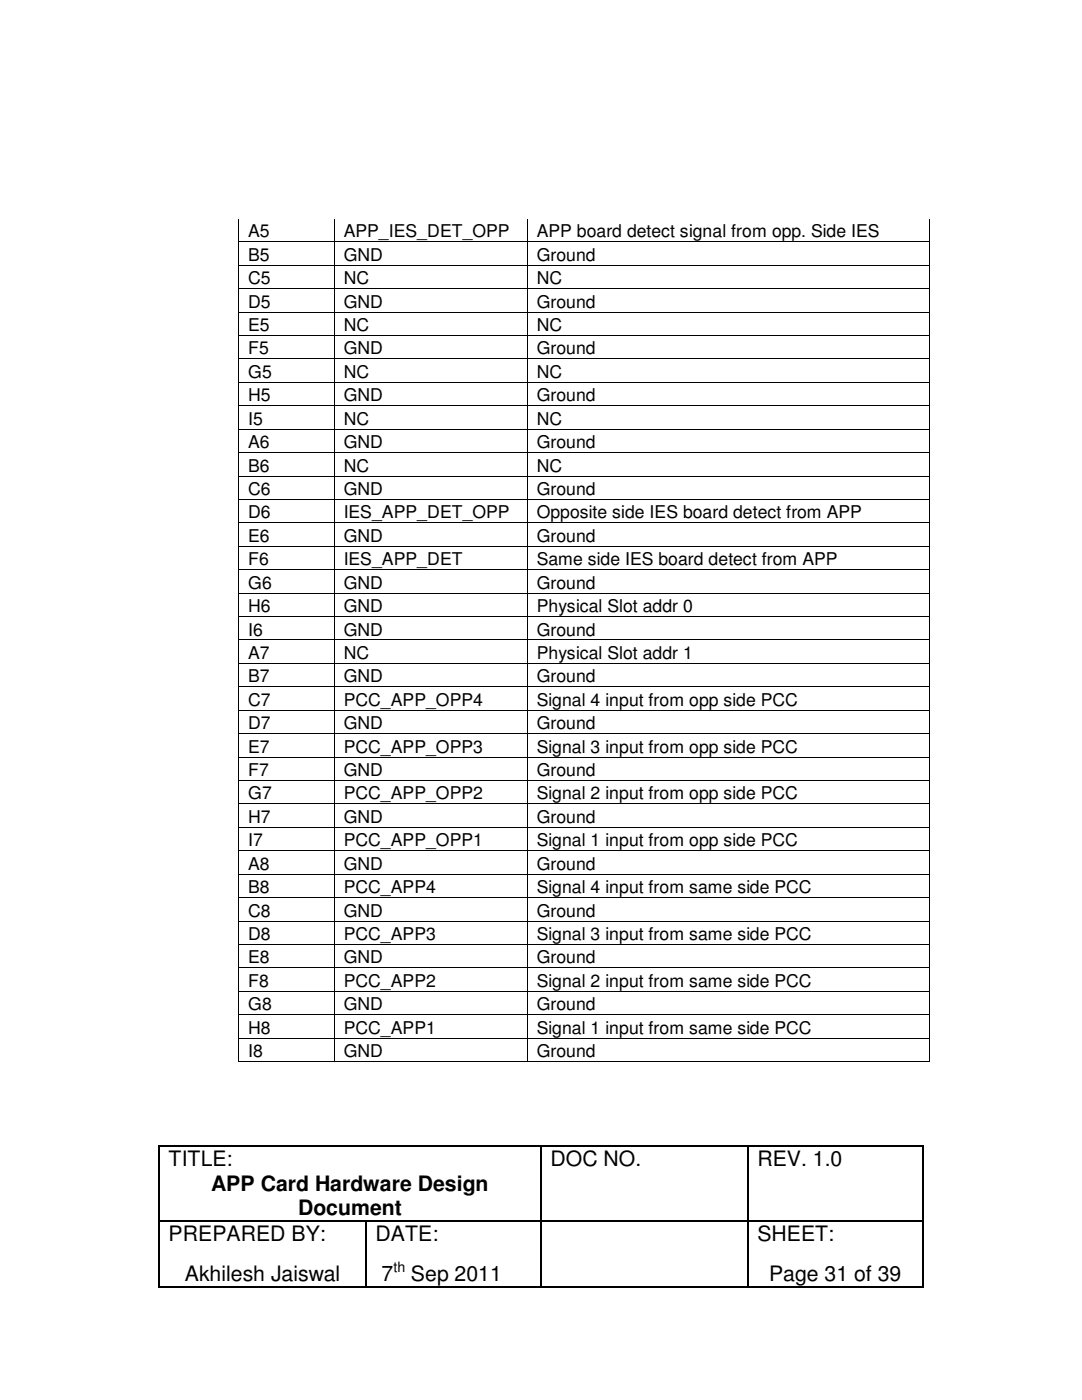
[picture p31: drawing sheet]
<svg xmlns="http://www.w3.org/2000/svg" width="216mm" height="279mm" viewBox="0 0 216 279" stroke-linecap="round" stroke-linejoin="round" font-family="sans-serif">
<defs><g id="words">
<g font-size="4.2">
<text x="33.7" y="232.7">TITLE:</text>
<text x="109.9" y="232.7">DOC NO.</text>
<text x="151.1" y="232.7">REV. 1.0</text>
<text x="42.2" y="237.6">APP Card Hardware Design</text>
<text x="59.5" y="242.5">Document</text>
<text x="33.7" y="247.6">PREPARED BY:</text>
<text x="74.9" y="247.6">DATE:</text>
<text x="151.1" y="247.6">SHEET:</text>
<text x="36.9" y="255.7">Akhilesh Jaiswal</text>
<text x="76.1" y="255.7">7</text>
<text x="82" y="255.7">Sep 2011</text>
<text x="153.5" y="255.7">Page 31 of 39</text>
</g>
<g font-size="3.5">
<text x="49.5" y="47.3">A5</text>
<text x="68.6" y="47.3">APP_IES_DET_OPP</text>
<text x="107.1" y="47.3">APP board detect signal from opp. Side IES</text>
<text x="49.5" y="52.1">B5</text>
<text x="68.6" y="52.1">GND</text>
<text x="107.1" y="52.1">Ground</text>
<text x="49.5" y="56.7">C5</text>
<text x="68.6" y="56.7">NC</text>
<text x="107.1" y="56.7">NC</text>
<text x="49.5" y="61.4">D5</text>
<text x="68.6" y="61.4">GND</text>
<text x="107.1" y="61.4">Ground</text>
<text x="49.5" y="66.1">E5</text>
<text x="49.5" y="70.7">F5</text>
<text x="68.6" y="70.7">GND</text>
<text x="68.6" y="66.1">NC</text>
<text x="107.1" y="66.1">NC</text>
<text x="107.1" y="70.7">Ground</text>
<text x="49.5" y="75.4">G5</text>
<text x="68.6" y="75.4">NC</text>
<text x="107.1" y="75.4">NC</text>
<text x="49.5" y="80.1">H5</text>
<text x="68.6" y="80.1">GND</text>
<text x="107.1" y="80.1">Ground</text>
<text x="49.5" y="84.8">I5</text>
<text x="49.5" y="89.5">A6</text>
<text x="68.6" y="84.8">NC</text>
<text x="68.6" y="89.5">GND</text>
<text x="107.1" y="84.8">NC</text>
<text x="107.1" y="89.5">Ground</text>
<text x="49.5" y="94.1">B6</text>
<text x="68.6" y="94.1">NC</text>
<text x="107.1" y="94.1">NC</text>
<text x="49.5" y="98.8">C6</text>
<text x="68.6" y="98.8">GND</text>
<text x="107.1" y="98.8">Ground</text>
<text x="49.5" y="103.5">D6</text>
<text x="68.6" y="103.5">IES_APP_DET_OPP</text>
<text x="107.1" y="103.5">Opposite side IES board detect from APP</text>
<text x="49.5" y="108.2">E6</text>
<text x="49.5" y="112.8">F6</text>
<text x="68.6" y="112.8">IES_APP_DET</text>
<text x="68.6" y="108.2">GND</text>
<text x="107.1" y="108.2">Ground</text>
<text x="107.1" y="112.8">Same side IES board detect from APP</text>
<text x="49.5" y="117.5">G6</text>
<text x="68.6" y="117.5">GND</text>
<text x="107.1" y="117.5">Ground</text>
<text x="49.5" y="122.2">H6</text>
<text x="68.6" y="122.2">GND</text>
<text x="107.1" y="122.2">Physical Slot addr 0</text>
<text x="49.5" y="126.8">I6</text>
<text x="49.5" y="131.5">A7</text>
<text x="68.6" y="126.8">GND</text>
<text x="68.6" y="131.5">NC</text>
<text x="107.1" y="131.5">Physical Slot addr 1</text>
<text x="107.1" y="126.8">Ground</text>
<text x="49.5" y="136.2">B7</text>
<text x="68.6" y="136.2">GND</text>
<text x="107.1" y="136.2">Ground</text>
<text x="49.5" y="140.8">C7</text>
<text x="68.6" y="140.8">PCC_APP_OPP4</text>
<text x="107.1" y="140.8">Signal 4 input from opp side PCC</text>
<text x="49.5" y="145.5">D7</text>
<text x="68.6" y="145.5">GND</text>
<text x="107.1" y="145.5">Ground</text>
<text x="49.5" y="150.2">E7</text>
<text x="49.5" y="154.9">F7</text>
<text x="68.6" y="154.9">GND</text>
<text x="68.6" y="150.2">PCC_APP_OPP3</text>
<text x="107.1" y="150.2">Signal 3 input from opp side PCC</text>
<text x="107.1" y="154.9">Ground</text>
<text x="49.5" y="159.6">G7</text>
<text x="68.6" y="159.6">PCC_APP_OPP2</text>
<text x="107.1" y="159.6">Signal 2 input from opp side PCC</text>
<text x="49.5" y="164.3">H7</text>
<text x="68.6" y="164.3">GND</text>
<text x="107.1" y="164.3">Ground</text>
<text x="49.5" y="168.9">I7</text>
<text x="49.5" y="173.6">A8</text>
<text x="68.6" y="168.9">PCC_APP_OPP1</text>
<text x="68.6" y="173.6">GND</text>
<text x="107.1" y="168.9">Signal 1 input from opp side PCC</text>
<text x="107.1" y="173.6">Ground</text>
<text x="49.5" y="178.3">B8</text>
<text x="68.6" y="178.3">PCC_APP4</text>
<text x="107.1" y="178.3">Signal 4 input from same side PCC</text>
<text x="49.5" y="182.9">C8</text>
<text x="68.6" y="182.9">GND</text>
<text x="107.1" y="182.9">Ground</text>
<text x="49.5" y="187.6">D8</text>
<text x="68.6" y="187.6">PCC_APP3</text>
<text x="107.1" y="187.6">Signal 3 input from same side PCC</text>
<text x="49.5" y="192.3">E8</text>
<text x="49.5" y="196.9">F8</text>
<text x="68.6" y="196.9">PCC_APP2</text>
<text x="68.6" y="192.3">GND</text>
<text x="107.1" y="192.3">Ground</text>
<text x="107.1" y="196.9">Signal 2 input from same side PCC</text>
<text x="49.5" y="201.6">G8</text>
<text x="68.6" y="201.6">GND</text>
<text x="107.1" y="201.6">Ground</text>
<text x="49.5" y="206.3">H8</text>
<text x="68.6" y="206.3">PCC_APP1</text>
<text x="107.1" y="206.3">Signal 1 input from same side PCC</text>
<text x="49.5" y="211">I8</text>
<text x="68.6" y="211">GND</text>
<text x="107.1" y="211">Ground</text>
</g>
<text font-size="2.8" x="78.5" y="253.8">th</text>
</g></defs>
<g fill="#000">
<path d="M47.5 48.2h.2v.1h-.2zM47.5 52.8h.2v.2h-.2zM47.5 57.5h.2v.2h-.2zM66.6 48.2h.2v.1h-.2zM66.6 52.8h.2v.2h-.2zM66.6 57.5h.2v.2h-.2zM105.1 48.2h.2v.1h-.2zM105.1 52.8h.2v.2h-.2zM105.1 57.5h.2v.2h-.2zM185.5 48.2h.1v.1h-.1zM185.5 52.8h.1v.2h-.1zM185.5 57.5h.1v.2h-.1z"/>
<path d="M47.5 62.2h.2v.2h-.2zM47.5 66.8h.2v.2h-.2zM47.5 71.5h.2v.2h-.2zM47.5 76.2h.2v.2h-.2zM66.6 62.2h.2v.2h-.2zM66.6 66.8h.2v.2h-.2zM66.6 71.5h.2v.2h-.2zM66.6 76.2h.2v.2h-.2zM105.1 62.2h.2v.2h-.2zM105.1 66.8h.2v.2h-.2zM105.1 71.5h.2v.2h-.2zM105.1 76.2h.2v.2h-.2z"/>
<path d="M185.5 62.2h.1v.2h-.1zM185.5 66.8h.1v.2h-.1zM185.5 71.5h.1v.2h-.1zM185.5 76.2h.1v.2h-.1zM47.5 80.9h.2v.1h-.2zM47.5 85.6h.2v.1h-.2zM47.5 90.2h.2v.2h-.2zM47.5 94.9h.2v.2h-.2zM47.5 99.6h.2v.1h-.2zM66.6 80.9h.2v.1h-.2zM66.6 85.6h.2v.1h-.2zM66.6 90.2h.2v.2h-.2z"/>
<path d="M66.6 94.9h.2v.2h-.2zM66.6 99.6h.2v.1h-.2zM105.1 80.9h.2v.1h-.2zM105.1 85.6h.2v.1h-.2zM105.1 90.2h.2v.2h-.2zM105.1 94.9h.2v.2h-.2zM105.1 99.6h.2v.1h-.2zM185.5 80.9h.1v.1h-.1zM185.5 85.6h.1v.1h-.1zM185.5 90.2h.1v.2h-.1zM185.5 94.9h.1v.2h-.1zM185.5 99.6h.1v.1h-.1z"/>
<path d="M47.5 104.3h.2v.1h-.2zM47.5 108.9h.2v.2h-.2zM47.5 113.6h.2v.1h-.2zM47.5 118.3h.2v.1h-.2zM66.6 104.3h.2v.1h-.2zM66.6 108.9h.2v.2h-.2zM66.6 113.6h.2v.1h-.2zM66.6 118.3h.2v.1h-.2zM105.1 104.3h.2v.1h-.2zM105.1 108.9h.2v.2h-.2zM105.1 113.6h.2v.1h-.2zM105.1 118.3h.2v.1h-.2z"/>
<path d="M185.5 104.3h.1v.1h-.1zM185.5 108.9h.1v.2h-.1zM185.5 113.6h.1v.1h-.1zM185.5 118.3h.1v.1h-.1zM47.5 122.9h.2v.2h-.2zM47.5 127.6h.2v.2h-.2zM47.5 132.3h.2v.2h-.2zM47.5 136.9h.2v.2h-.2zM66.6 122.9h.2v.2h-.2zM66.6 127.6h.2v.2h-.2zM66.6 132.3h.2v.2h-.2zM66.6 136.9h.2v.2h-.2z"/>
<path d="M105.1 122.9h.2v.2h-.2zM105.1 127.6h.2v.2h-.2zM105.1 132.3h.2v.2h-.2zM105.1 136.9h.2v.2h-.2zM185.5 122.9h.1v.2h-.1zM185.5 127.6h.1v.2h-.1zM185.5 132.3h.1v.2h-.1zM185.5 136.9h.1v.2h-.1zM47.5 141.6h.2v.2h-.2zM47.5 146.3h.2v.2h-.2zM47.5 151h.2v.2h-.2zM47.5 155.7h.2v.1h-.2z"/>
<path d="M66.6 141.6h.2v.2h-.2zM66.6 146.3h.2v.2h-.2zM66.6 151h.2v.2h-.2zM66.6 155.7h.2v.1h-.2zM105.1 141.6h.2v.2h-.2zM105.1 146.3h.2v.2h-.2zM105.1 151h.2v.2h-.2zM105.1 155.7h.2v.1h-.2zM185.5 141.6h.1v.2h-.1zM185.5 146.3h.1v.2h-.1zM185.5 151h.1v.2h-.1zM185.5 155.7h.1v.1h-.1z"/>
<path d="M47.5 160.4h.2v.1h-.2zM47.5 165h.2v.2h-.2zM47.5 169.7h.2v.1h-.2zM47.5 174.4h.2v.1h-.2zM47.5 179h.2v.2h-.2zM66.6 160.4h.2v.1h-.2zM66.6 165h.2v.2h-.2zM66.6 169.7h.2v.1h-.2zM66.6 174.4h.2v.1h-.2zM66.6 179h.2v.2h-.2zM105.1 160.4h.2v.1h-.2zM105.1 165h.2v.2h-.2z"/>
<path d="M105.1 169.7h.2v.1h-.2zM105.1 174.4h.2v.1h-.2zM105.1 179h.2v.2h-.2zM185.5 160.4h.1v.1h-.1zM185.5 165h.1v.2h-.1zM185.5 169.7h.1v.1h-.1zM185.5 174.4h.1v.1h-.1zM185.5 179h.1v.2h-.1zM47.5 183.7h.2v.2h-.2zM47.5 188.4h.2v.2h-.2zM47.5 193h.2v.2h-.2zM47.5 197.7h.2v.2h-.2z"/>
<path d="M66.6 183.7h.2v.2h-.2zM66.6 188.4h.2v.2h-.2zM66.6 193h.2v.2h-.2zM66.6 197.7h.2v.2h-.2zM105.1 183.7h.2v.2h-.2zM105.1 188.4h.2v.2h-.2zM105.1 193h.2v.2h-.2zM105.1 197.7h.2v.2h-.2zM185.5 183.7h.1v.2h-.1zM185.5 188.4h.1v.2h-.1zM185.5 193h.1v.2h-.1zM185.5 197.7h.1v.2h-.1z"/>
<path d="M47.5 202.4h.2v.2h-.2zM47.5 207.1h.2v.2h-.2zM47.5 211.8h.2v.1h-.2zM66.6 202.4h.2v.2h-.2zM66.6 207.1h.2v.2h-.2zM66.6 211.8h.2v.1h-.2zM105.1 202.4h.2v.2h-.2zM105.1 207.1h.2v.2h-.2zM105.1 211.8h.2v.1h-.2zM185.5 202.4h.1v.2h-.1zM185.5 207.1h.1v.2h-.1zM185.5 211.8h.1v.1h-.1z"/>
<path d="M31.6 228.6h.3v.3h-.3zM107.8 228.6h.3v.3h-.3zM149.1 228.6h.3v.3h-.3zM184 228.6h.3v.3h-.3zM31.6 243.5h.3v.2h-.3zM31.6 256.7h.3v.3h-.3zM72.9 243.5h.3v.2h-.3zM72.9 256.7h.3v.3h-.3zM107.8 243.5h.3v.2h-.3zM107.8 256.7h.3v.3h-.3zM149.1 243.5h.3v.2h-.3zM149.1 256.7h.3v.3h-.3z"/>
<path d="M184 243.5h.3v.2h-.3zM184 256.7h.3v.3h-.3z"/>
</g>
<g fill="none" stroke="#000" stroke-width=".25">
<path d="M31.7 228.9v14.6M31.9 228.7h75.9M107.9 228.9v14.6M108.1 228.7h41M149.2 228.9v14.6M149.4 228.7h34.6M184.1 228.9v14.6M31.7 243.7v13M31.9 243.6h41M31.9 256.8h41M73 243.7v13M73.2 243.6h34.6"/>
<path d="M73.2 256.8h34.6M107.9 243.7v13M108.1 243.6h41M108.1 256.8h41M149.2 243.7v13M149.4 243.6h34.6M149.4 256.8h34.6M184.1 243.7v13"/>
</g>
<g fill="none" stroke="#000" stroke-width=".2">
<path d="M47.6 43.6v4.6M47.6 48.3v4.5M47.6 53v4.5M47.6 57.7v4.5M47.7 48.3h18.9M47.7 52.9h18.9M47.7 57.6h18.9M66.7 43.6v4.6M66.7 48.3v4.5M66.7 53v4.5M66.7 57.7v4.5M66.8 48.3h38.3"/>
<path d="M66.8 52.9h38.3M66.8 57.6h38.3M105.2 43.6v4.6M105.2 48.3v4.5M105.2 53v4.5M105.2 57.7v4.5M105.3 48.3h80.2M105.3 52.9h80.2M105.3 57.6h80.2M185.5 43.6v4.6M185.5 48.3v4.5M185.5 53v4.5"/>
<path d="M185.5 57.7v4.5M47.6 62.4v4.4M47.6 67v4.5M47.6 71.7v4.5M47.6 76.4v4.5M47.7 62.3h18.9M47.7 66.9h18.9M47.7 71.6h18.9M47.7 76.3h18.9M66.7 62.4v4.4M66.7 67v4.5M66.7 71.7v4.5"/>
<path d="M66.7 76.4v4.5M66.8 62.3h38.3M66.8 66.9h38.3M66.8 71.6h38.3M66.8 76.3h38.3M105.2 62.4v4.4M105.2 67v4.5M105.2 71.7v4.5M105.2 76.4v4.5M105.3 62.3h80.2M105.3 66.9h80.2M105.3 71.6h80.2"/>
<path d="M105.3 76.3h80.2M185.5 62.4v4.4M185.5 67v4.5M185.5 71.7v4.5M185.5 76.4v4.5M47.6 81v4.6M47.6 85.7v4.5M47.6 90.4v4.5M47.6 95.1v4.5M47.6 99.7v4.6M47.7 80.9h18.9M47.7 85.6h18.9"/>
<path d="M47.7 90.3h18.9M47.7 95h18.9M47.7 99.7h18.9M66.7 81v4.6M66.7 85.7v4.5M66.7 90.4v4.5M66.7 95.1v4.5M66.7 99.7v4.6M66.8 80.9h38.3M66.8 85.6h38.3M66.8 90.3h38.3M66.8 95h38.3"/>
<path d="M66.8 99.7h38.3M105.2 81v4.6M105.2 85.7v4.5M105.2 90.4v4.5M105.2 95.1v4.5M105.2 99.7v4.6M105.3 80.9h80.2M105.3 85.6h80.2M105.3 90.3h80.2M105.3 95h80.2M105.3 99.7h80.2M185.5 81v4.6"/>
<path d="M185.5 85.7v4.5M185.5 90.4v4.5M185.5 95.1v4.5M185.5 99.7v4.6M47.6 104.4v4.5M47.6 109.1v4.5M47.6 113.7v4.6M47.6 118.4v4.5M47.7 104.4h18.9M47.7 109h18.9M47.7 113.7h18.9M47.7 118.4h18.9"/>
<path d="M66.7 104.4v4.5M66.7 109.1v4.5M66.7 113.7v4.6M66.7 118.4v4.5M66.8 104.4h38.3M66.8 109h38.3M66.8 113.7h38.3M66.8 118.4h38.3M105.2 104.4v4.5M105.2 109.1v4.5M105.2 113.7v4.6M105.2 118.4v4.5"/>
<path d="M105.3 104.4h80.2M105.3 109h80.2M105.3 113.7h80.2M105.3 118.4h80.2M185.5 104.4v4.5M185.5 109.1v4.5M185.5 113.7v4.6M185.5 118.4v4.5M47.6 123.1v4.5M47.6 127.8v4.5M47.6 132.5v4.4M47.6 137.1v4.5"/>
<path d="M47.7 123h18.9M47.7 127.7h18.9M47.7 132.4h18.9M47.7 137h18.9M66.7 123.1v4.5M66.7 127.8v4.5M66.7 132.5v4.4M66.7 137.1v4.5M66.8 123h38.3M66.8 127.7h38.3M66.8 132.4h38.3M66.8 137h38.3"/>
<path d="M105.2 123.1v4.5M105.2 127.8v4.5M105.2 132.5v4.4M105.2 137.1v4.5M105.3 123h80.2M105.3 127.7h80.2M105.3 132.4h80.2M105.3 137h80.2M185.5 123.1v4.5M185.5 127.8v4.5M185.5 132.5v4.4M185.5 137.1v4.5"/>
<path d="M47.6 141.8v4.5M47.6 146.5v4.5M47.6 151.2v4.5M47.6 155.8v4.6M47.7 141.7h18.9M47.7 146.4h18.9M47.7 151.1h18.9M47.7 155.7h18.9M66.7 141.8v4.5M66.7 146.5v4.5M66.7 151.2v4.5M66.7 155.8v4.6"/>
<path d="M66.8 141.7h38.3M66.8 146.4h38.3M66.8 151.1h38.3M66.8 155.7h38.3M105.2 141.8v4.5M105.2 146.5v4.5M105.2 151.2v4.5M105.2 155.8v4.6M105.3 141.7h80.2M105.3 146.4h80.2M105.3 151.1h80.2M105.3 155.7h80.2"/>
<path d="M185.5 141.8v4.5M185.5 146.5v4.5M185.5 151.2v4.5M185.5 155.8v4.6M47.6 160.5v4.5M47.6 165.2v4.5M47.6 169.8v4.6M47.6 174.5v4.5M47.6 179.2v4.5M47.7 160.4h18.9M47.7 165.1h18.9M47.7 169.8h18.9"/>
<path d="M47.7 174.5h18.9M47.7 179.1h18.9M66.7 160.5v4.5M66.7 165.2v4.5M66.7 169.8v4.6M66.7 174.5v4.5M66.7 179.2v4.5M66.8 160.4h38.3M66.8 165.1h38.3M66.8 169.8h38.3M66.8 174.5h38.3M66.8 179.1h38.3"/>
<path d="M105.2 160.5v4.5M105.2 165.2v4.5M105.2 169.8v4.6M105.2 174.5v4.5M105.2 179.2v4.5M105.3 160.4h80.2M105.3 165.1h80.2M105.3 169.8h80.2M105.3 174.5h80.2M105.3 179.1h80.2M185.5 160.5v4.5M185.5 165.2v4.5"/>
<path d="M185.5 169.8v4.6M185.5 174.5v4.5M185.5 179.2v4.5M47.6 183.9v4.5M47.6 188.6v4.4M47.6 193.2v4.5M47.6 197.9v4.5M47.7 183.8h18.9M47.7 188.5h18.9M47.7 193.1h18.9M47.7 197.8h18.9M66.7 183.9v4.5"/>
<path d="M66.7 188.6v4.4M66.7 193.2v4.5M66.7 197.9v4.5M66.8 183.8h38.3M66.8 188.5h38.3M66.8 193.1h38.3M66.8 197.8h38.3M105.2 183.9v4.5M105.2 188.6v4.4M105.2 193.2v4.5M105.2 197.9v4.5M105.3 183.8h80.2"/>
<path d="M105.3 188.5h80.2M105.3 193.1h80.2M105.3 197.8h80.2M185.5 183.9v4.5M185.5 188.6v4.4M185.5 193.2v4.5M185.5 197.9v4.5M47.6 202.6v4.5M47.6 207.3v4.5M47.7 202.5h18.9M47.7 207.2h18.9M47.7 211.8h18.9"/>
<path d="M66.7 202.6v4.5M66.7 207.3v4.5M66.8 202.5h38.3M66.8 207.2h38.3M66.8 211.8h38.3M105.2 202.6v4.5M105.2 207.3v4.5M105.3 202.5h80.2M105.3 207.2h80.2M105.3 211.8h80.2M185.5 202.6v4.5M185.5 207.3v4.5"/>
</g>
<use href="#words"/>
</svg>
